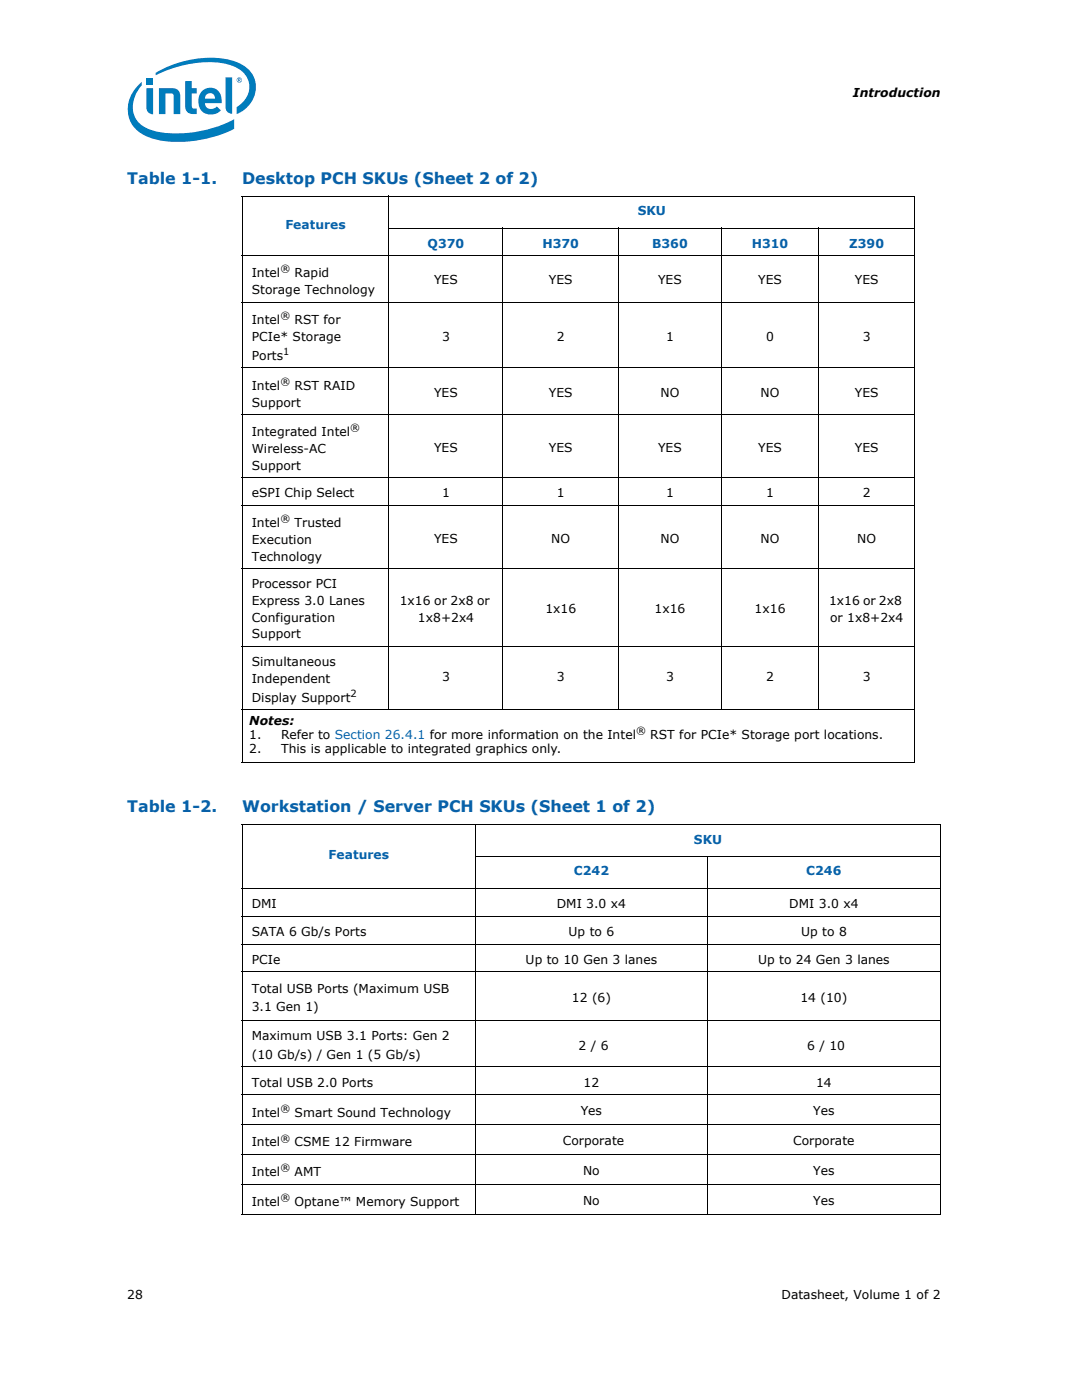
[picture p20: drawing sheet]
<svg xmlns="http://www.w3.org/2000/svg" width="216mm" height="279mm" viewBox="0 0 216 279" stroke-linecap="round" stroke-linejoin="round" font-family="sans-serif">
<defs><g id="words">
<g font-size="3.2" fill="#0860a8">
<text x="25.4" y="36.7">Table 1-1.</text>
<text x="48.3" y="36.7">Desktop PCH SKUs (Sheet 2 of 2)</text>
<text x="25.4" y="162.1">Table 1-2.</text>
<text x="48.3" y="162.1">Workstation / Server PCH SKUs (Sheet 1 of 2)</text>
</g>
<g font-size="2.5">
<text x="170.2" y="19.3">Introduction</text>
<text x="50.2" y="58.7">Storage Technology</text>
<text x="50.2" y="55.4">Intel</text>
<text x="58.8" y="55.4">Rapid</text>
<text x="86.6" y="56.8">YES</text>
<text x="109.5" y="56.8">YES</text>
<text x="131.3" y="56.8">YES</text>
<text x="151.3" y="56.8">YES</text>
<text x="170.6" y="56.8">YES</text>
<text x="50.2" y="64.6">Intel</text>
<text x="58.8" y="64.6">RST for</text>
<text x="50.2" y="68">PCIe* Storage</text>
<text x="50.2" y="71.8">Ports</text>
<text x="88.2" y="68">3</text>
<text x="111.1" y="68">2</text>
<text x="132.9" y="68">1</text>
<text x="152.9" y="68">0</text>
<text x="172.2" y="68">3</text>
<text x="50.2" y="77.8">Intel</text>
<text x="58.8" y="77.8">RST RAID</text>
<text x="50.2" y="81.2">Support</text>
<text x="86.6" y="79.2">YES</text>
<text x="109.5" y="79.2">YES</text>
<text x="131.8" y="79.2">NO</text>
<text x="151.8" y="79.2">NO</text>
<text x="170.6" y="79.2">YES</text>
<text x="50.2" y="87.1">Integrated Intel</text>
<text x="50.2" y="90.4">Wireless-AC</text>
<text x="50.2" y="93.8">Support</text>
<text x="86.6" y="90.2">YES</text>
<text x="109.5" y="90.2">YES</text>
<text x="131.3" y="90.2">YES</text>
<text x="151.3" y="90.2">YES</text>
<text x="170.6" y="90.2">YES</text>
<text x="50.2" y="99.3">eSPI Chip Select</text>
<text x="88.2" y="99.3">1</text>
<text x="111.1" y="99.3">1</text>
<text x="132.9" y="99.3">1</text>
<text x="152.9" y="99.3">1</text>
<text x="172.2" y="99.3">2</text>
<text x="50.2" y="105.2">Intel</text>
<text x="58.8" y="105.2">Trusted</text>
<text x="50.2" y="108.6">Execution</text>
<text x="50.2" y="111.9">Technology</text>
<text x="86.6" y="108.3">YES</text>
<text x="110" y="108.3">NO</text>
<text x="131.8" y="108.3">NO</text>
<text x="151.8" y="108.3">NO</text>
<text x="171" y="108.3">NO</text>
<text x="50.2" y="117.4">Processor PCI</text>
<text x="50.2" y="120.7">Express 3.0 Lanes</text>
<text x="50.2" y="124.1">Configuration</text>
<text x="79.8" y="120.7">1x16 or 2x8 or</text>
<text x="83.4" y="124.1">1x8+2x4</text>
<text x="108.8" y="122.4">1x16</text>
<text x="130.6" y="122.4">1x16</text>
<text x="150.6" y="122.4">1x16</text>
<text x="165.4" y="120.7">1x16 or 2x8</text>
<text x="165.6" y="124.1">or 1x8+2x4</text>
<text x="50.2" y="127.4">Support</text>
<text x="50.2" y="132.9">Simultaneous</text>
<text x="50.2" y="136.2">Independent</text>
<text x="88.2" y="135.9">3</text>
<text x="111.1" y="135.9">3</text>
<text x="132.9" y="135.9">3</text>
<text x="152.9" y="135.9">2</text>
<text x="172.2" y="135.9">3</text>
<text x="50.2" y="140.1">Display Support</text>
<text x="49.7" y="144.7">Notes:</text>
<text x="49.7" y="147.5">1.</text>
<text x="56.1" y="147.5">Refer to Section 26.4.1 for more information on the Intel</text>
<text x="129.8" y="147.5">RST for PCIe* Storage port locations.</text>
<text x="49.7" y="150.3">2.</text>
<text x="56.1" y="150.3">This is applicable to integrated graphics only.</text>
<text x="50.2" y="181.2">DMI</text>
<text x="111.1" y="181.2">DMI 3.0 x4</text>
<text x="157.5" y="181.2">DMI 3.0 x4</text>
<text x="50.2" y="186.8">SATA 6 Gb/s Ports</text>
<text x="113.5" y="186.8">Up to 6</text>
<text x="159.9" y="186.8">Up to 8</text>
<text x="50.2" y="192.3">PCIe</text>
<text x="104.9" y="192.3">Up to 10 Gen 3 lanes</text>
<text x="151.3" y="192.3">Up to 24 Gen 3 lanes</text>
<text x="50.2" y="198.2">Total USB Ports (Maximum USB</text>
<text x="50.2" y="201.8">3.1 Gen 1)</text>
<text x="114.1" y="200">12 (6)</text>
<text x="159.7" y="200">14 (10)</text>
<text x="50.2" y="207.6">Maximum USB 3.1 Ports: Gen 2</text>
<text x="115.4" y="209.5">2 / 6</text>
<text x="161.1" y="209.5">6 / 10</text>
<text x="50.2" y="211.3">(10 Gb/s) / Gen 1 (5 Gb/s)</text>
<text x="50.2" y="216.9">Total USB 2.0 Ports</text>
<text x="116.4" y="216.9">12</text>
<text x="162.8" y="216.9">14</text>
<text x="50.2" y="222.8">Intel</text>
<text x="58.8" y="222.8">Smart Sound Technology</text>
<text x="115.9" y="222.6">Yes</text>
<text x="162.3" y="222.6">Yes</text>
<text x="50.2" y="228.8">Intel</text>
<text x="58.8" y="228.8">CSME 12 Firmware</text>
<text x="112.3" y="228.6">Corporate</text>
<text x="158.3" y="228.6">Corporate</text>
<text x="50.2" y="234.8">Intel</text>
<text x="58.8" y="234.8">AMT</text>
<text x="116.3" y="234.5">No</text>
<text x="162.3" y="234.5">Yes</text>
<text x="50.2" y="240.7">Intel</text>
<text x="58.8" y="240.7">Optane™ Memory Support</text>
<text x="116.3" y="240.5">No</text>
<text x="162.3" y="240.5">Yes</text>
<text x="25.4" y="259.2">28</text>
<text x="155.9" y="259.2">Datasheet, Volume 1 of 2</text>
</g>
<g font-size="2.5" fill="#0860a8">
<text x="56.9" y="45.7">Features</text>
<text x="127.3" y="42.9">SKU</text>
<text x="65.6" y="171.5">Features</text>
<text x="138.5" y="168.3">SKU</text>
<text x="114.5" y="174.7">C242</text>
<text x="160.9" y="174.7">C246</text>
</g>
<g font-size="2.5" fill="#0860a9">
<text x="85.3" y="49.4">Q370</text>
<text x="108.2" y="49.4">H370</text>
<text x="130.1" y="49.4">B360</text>
<text x="150" y="49.4">H310</text>
<text x="169.5" y="49.4">Z390</text>
</g>
<g font-size="2">
<text x="55.9" y="54.4">®</text>
<text x="55.9" y="63.7">®</text>
<text x="56.5" y="70.8">1</text>
<text x="55.9" y="76.8">®</text>
<text x="69.9" y="86.1">®</text>
<text x="55.9" y="104.2">®</text>
<text x="69.9" y="139.1">2</text>
<text x="126.9" y="146.5">®</text>
<text x="55.9" y="221.8">®</text>
<text x="55.9" y="227.8">®</text>
<text x="55.9" y="233.8">®</text>
<text x="55.9" y="239.7">®</text>
</g>
</g></defs>
<g fill="#007cbc">
<path d="M45 15.4h1.3v7.3a1.3 1.3 0 0 1-1.3-1.4z"/>
<path d="M29.2 17.6h1.3v5.2a1.3 1.3 0 0 1-1.3-1.4z"/>
<path d="M29.2 15.6h1.3v1.3h-1.3z"/>
<path d="M37 16.2h1.3v1.4h1v1.1h-1v2.8l.2 .1 .8 .1v1.1a1.81 1.81 0 0 1-2.3-1.1z"/>
<path d="M31.7 17.6h2.7a1.44 1.44 0 0 1 1.6 1.5v3.7h-1.3v-3.7l-.3-.4h-.3h-1.1v4.1h-1.3z"/>
<path d="M27.6 17a6.2 6.2 0 0 0-1.9 6.3 6.2 6.2 0 0 0 5 4.4 24.4 24.4 0 0 0 16-2v-1.9a23.8 23.8 0 0 1-16.2 2.3 5 5 0 0 1-3-8l.8-1.1v-.7zM31.1 14.5v.5a22.9 22.9 0 0 1 13.7-2.3 5.4 5.4 0 0 1 4.9 4 4.7 4.7 0 0 1-2.5 4.7v1.4a5.6 5.6 0 0 0 2.9-8.4 9.3 9.3 0 0 0-6.8-2.8 21.8 21.8 0 0 0-12.2 2.9z"/>
<path d="M40.5 18a2.29 2.29 0 0 1 2.6-.2 2.29 2.29 0 0 1 1.1 2.3v.5h-3.3a1.3 1.3 0 0 0 .9 1.2 1.3 1.3 0 0 0 1.5-.5l.8 .7a2.61 2.61 0 0 1-3.3 .5 2.61 2.61 0 0 1-1.1-3l.1-.6zM41.2 18.9l-.3 .8h2a1 1 0 0 0-.6-1 1 1 0 0 0-1.1 .2z"/>
<path d="M47.2 16a.55 .55 0 0 1 1.1 0 .55 .55 0 0 1-1.1 0zM47.3 16a.45 .45 0 0 0 .9 0 .45 .45 0 0 0-.9 0zM47.5 15.7h.4l.1 .6-.3-.3-.2 .3zM47.6 15.8v.1h.2v-.1z"/>
</g>
<g fill="none" stroke="#000" stroke-width=".2">
<path d="M48.2 39.2h134.4M48.3 39.2v112.9M77.6 39.1v102.6M182.5 39.2v112.9M48.2 51h134.4M77.5 45.5h105.1M100.4 45.4v96.3M123.4 45.4v96.3M144 45.4v96.3M163.4 45.4v96.3M48.2 60.3h134.4M48.2 73.4h134.4"/>
<path d="M48.2 82.7h134.4M48.2 95.4h134.4M48.2 100.8h134.4M48.2 113.5h134.4M48.2 129h134.4M48.2 141.6h134.4M48.2 152.2h134.4M48.2 164.6h139.6M48.2 177.3h139.6M48.3 164.7v77.5M94.8 170.9h93M94.9 164.5v77.9"/>
<path d="M141.1 170.8v71.6M187.7 164.7v77.5M48.2 182.8h139.6M48.2 188.4h139.6M48.2 194h139.6M48.2 203.8h139.6M48.2 212.9h139.6M48.2 218.5h139.6M48.2 224.4h139.6M48.2 230.4h139.6M48.2 236.3h139.6M48.2 242.3h139.6"/>
</g>
<use href="#words"/>
</svg>
